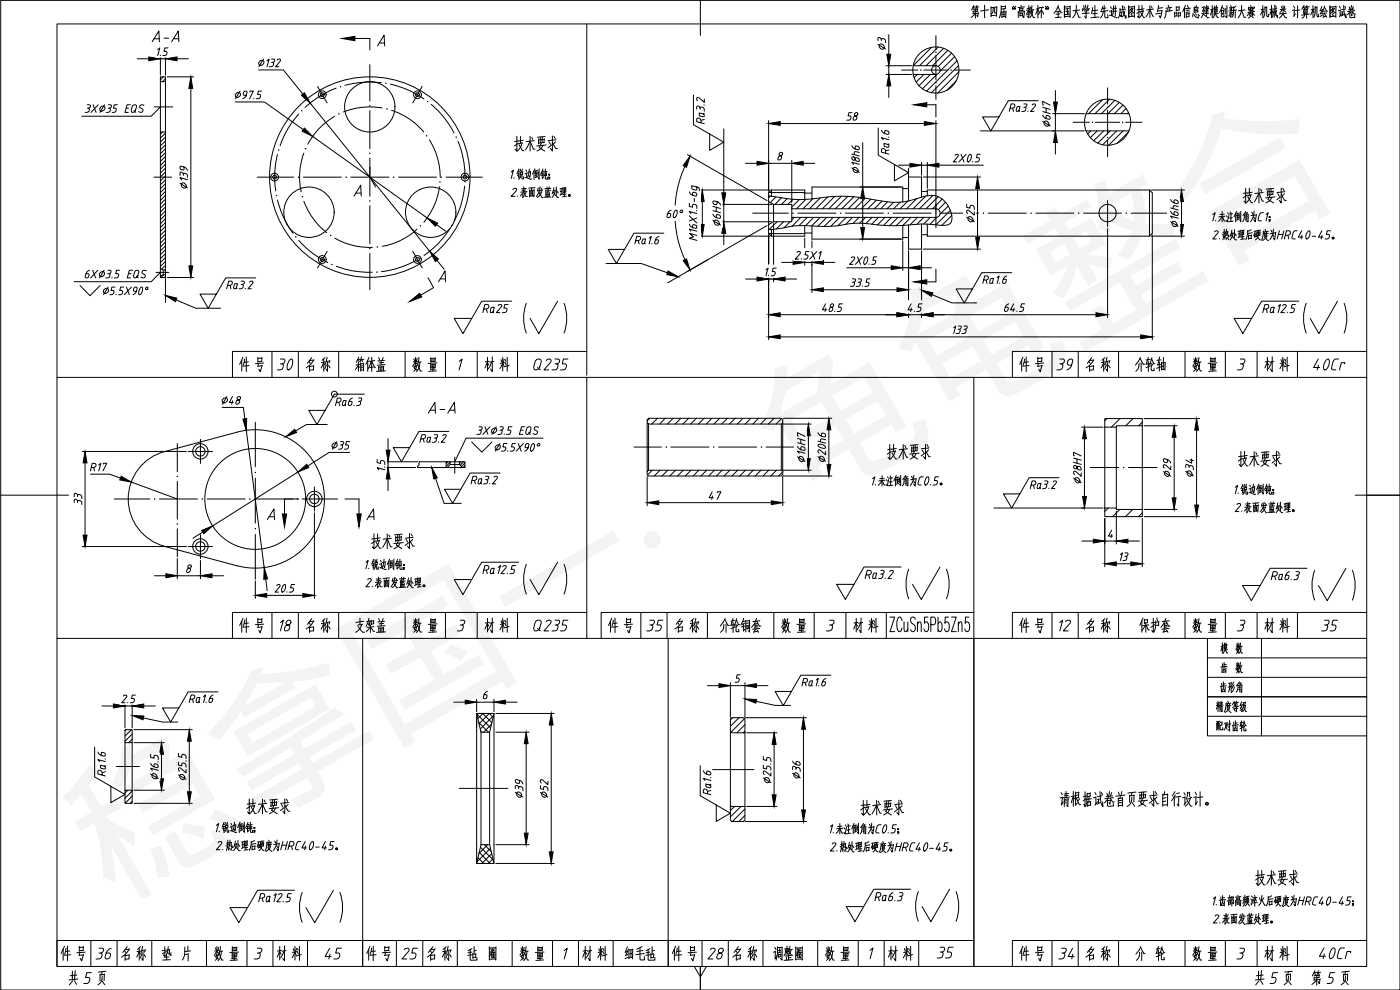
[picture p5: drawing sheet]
<svg xmlns="http://www.w3.org/2000/svg" width="420mm" height="297mm" viewBox="0 0 420 297" stroke-linecap="round" stroke-linejoin="round" font-family="sans-serif">
<defs><g id="words">
<text font-size="47.6" x="33.1" y="270.5" transform="rotate(-30 33.1 270.5)">稳拿国一·龟龟整合</text>
<g font-size="34.4">
<text x="143.9" y="109.4">( )</text>
<text x="377.8" y="109.4">( )</text>
<text x="143.9" y="187.7">( )</text>
<text x="258.6" y="189.1">( )</text>
<text x="380.3" y="189.4">( )</text>
<text x="76.6" y="286.1">( )</text>
<text x="261.4" y="285.7">( )</text>
</g>
<g font-size="9.3">
<text x="44.4" y="14.5">A-A</text>
<text x="127.4" y="125.9">A-A</text>
</g>
<g font-size="8.4">
<text x="153.5" y="46.6">技术要求</text>
<text x="372.2" y="62.1">技术要求</text>
<text x="70.9" y="112.9">件 号</text>
<text x="144.6" y="112.9">材 料</text>
<text x="305.2" y="112.9">件 号</text>
<text x="378.9" y="112.9">材 料</text>
<text x="265.3" y="139">技术要求</text>
<text x="370.8" y="141.1">技术要求</text>
<text x="110.4" y="165.8">技术要求</text>
<text x="70.9" y="191.2">件 号</text>
<text x="144.6" y="191.2">材 料</text>
<text x="181.7" y="191.2">件 号</text>
<text x="255.4" y="191.2">材 料</text>
<text x="305.2" y="191.2">件 号</text>
<text x="378.9" y="191.2">材 料</text>
<text x="73" y="245.5">技术要求</text>
<text x="257.5" y="245.9">技术要求</text>
<text x="317.1" y="243.4">请根据试卷首页要求自行设计。</text>
<text x="17.3" y="289.6">件 号</text>
<text x="47.6" y="289.6">垫 片</text>
<text x="82.2" y="289.6">材 料</text>
<text x="109" y="289.6">件 号</text>
<text x="173.9" y="289.6">材 料</text>
<text x="200.7" y="289.6">件 号</text>
<text x="265.6" y="289.6">材 料</text>
<text x="305.2" y="289.6">件 号</text>
<text x="378.9" y="289.6">材 料</text>
</g>
<g font-size="7.9">
<text x="91" y="112.5">名 称</text>
<text x="105.8" y="112.5">箱体盖</text>
<text x="123.1" y="112.9">数 量</text>
<text x="324.9" y="112.5">名 称</text>
<text x="339.7" y="112.5">介轮轴</text>
<text x="357" y="112.9">数 量</text>
<text x="91" y="190.9">名 称</text>
<text x="105.8" y="190.9">支架盖</text>
<text x="123.1" y="191.2">数 量</text>
<text x="201.8" y="190.9">名 称</text>
<text x="215.2" y="190.9">介轮铜套</text>
<text x="233.5" y="191.2">数 量</text>
<text x="324.9" y="190.9">名 称</text>
<text x="341.1" y="190.9">保护套</text>
<text x="357" y="191.2">数 量</text>
<text x="376.1" y="266.7">技术要求</text>
<text x="35.6" y="289.3">名 称</text>
<text x="63.5" y="289.6">数 量</text>
<text x="127.4" y="289.3">名 称</text>
<text x="155.2" y="289.6">数 量</text>
<text x="219.1" y="289.3">名 称</text>
<text x="231.1" y="289.3">调整圈</text>
<text x="246.9" y="289.6">数 量</text>
<text x="324.9" y="289.3">名 称</text>
<text x="340.1" y="289.3">介 轮</text>
<text x="357" y="289.6">数 量</text>
</g>
<g font-size="7.5">
<text x="290.7" y="6.7">第十四届“高教杯”全国大学生先进成图技术与产品信息建模创新大赛 机械类 计算机绘图试卷</text>
<text x="139.3" y="289.3">毡 圈</text>
<text x="186.6" y="289.3">细毛毡</text>
</g>
<g font-size="7.1">
<text x="316.8" y="39.5" transform="rotate(-90 316.8 39.5)">6H7</text>
<text x="365.1" y="209.2">齿形角</text>
<text x="364.1" y="220.8">配对齿轮</text>
</g>
<g font-size="6.6">
<text x="82.6" y="112.2">30</text>
<text x="159.5" y="112.2">Q235</text>
<text x="316.4" y="112.2">39</text>
<text x="393.3" y="112.2">40Cr</text>
<text x="83.3" y="190.5">18</text>
<text x="159.5" y="190.5">Q235</text>
<text x="193.3" y="190.5">35</text>
<text x="317.1" y="190.5">12</text>
<text x="395.8" y="190.5">35</text>
<text x="365.5" y="197.2">模 数</text>
<text x="365.5" y="203.2">齿 数</text>
<text x="364.1" y="214.8">精度等级</text>
<text x="27.9" y="288.9">36</text>
<text x="96.7" y="288.9">45</text>
<text x="119.6" y="288.9">25</text>
<text x="211.7" y="288.9">28</text>
<text x="280.5" y="288.6">35</text>
<text x="316.8" y="288.9">34</text>
<text x="395.1" y="288.9">40Cr</text>
</g>
<g font-size="5.7">
<text x="142.2" y="131.6">3X 3.5 EQS</text>
<text x="258.6" y="175">Ra3.2</text>
<text x="380.6" y="175.3">Ra6.3</text>
<text x="261.8" y="271.6">Ra6.3</text>
</g>
<g font-size="5.3">
<text x="24.7" y="34.9">3X 35 EQS</text>
<text x="302" y="34.6">Ra3.2</text>
<text x="30" y="89.6">5.5X90°</text>
<text x="67" y="87.8">Ra3.2</text>
<text x="143.9" y="94.9">Ra25</text>
<text x="378.2" y="94.9">Ra12.5</text>
<text x="99.8" y="122.8">Ra6.3</text>
<text x="147.8" y="136.5">5.5X90°</text>
<text x="140.4" y="146.4">Ra3.2</text>
<text x="308.3" y="147.8">Ra3.2</text>
<text x="143.9" y="173.2">Ra12.5</text>
<text x="55.7" y="212">Ra1.6</text>
<text x="76.9" y="271.6">Ra12.5</text>
</g>
</g></defs>
<g fill="none" stroke="#000" stroke-width=".3">
<path d="M.2 .1h420v296.9h-420zM41.2 17.6h3.5M48.1 16.8v5.7M49.7 16.8v5.7M78.1 18.3l.2-.2a.68 .68 0 0 1 .9 .4 .68 .68 0 0 1-.4 .9 .71 .71 0 0 1-1.1 0 .71 .71 0 0 1 .4-1.1zM79.1 17.7l-1.4 2.3M80.1 18.2l.7-.5-.7 2.3M81.5 18.7l.6 .3-.1 .6-.3 .3-.8 .1M81.5 17.7h.7a.55 .55 0 0 1 .2 .7 .55 .55 0 0 1-.6 .3M83.2 18l.5-.3 .5 .3-1.5 2h1M106.5 11.5h4.5M113.3 13.8l2-3.2 .1 3.2"/>
<path d="M113.8 12.9h1.6M263.5 13.3l2.3 1.4M264.1 13.3a.83 .83 0 0 1 1.2 .4 .83 .83 0 0 1-.5 1.1 .9 .9 0 0 1-.9-.6 .9 .9 0 0 1 .2-.9zM264.5 12.2l.1-.6 .8 .1 .3 .3 .1 .8M264.5 11.9a.55 .55 0 0 0-.4-.6 .55 .55 0 0 0-.6 .2v.7M265.9 19.7h7.7M266.7 10.4v5.9M266.7 19.7v2.6M48.1 32.1l-2.7 2.8h-20.8M50.2 23.1h7.9M57.3 26.5v53.3M70.6 30.6h8.8l11.6 8.3"/>
<path d="M70.9 28.1a.73 .73 0 0 1 1.2-.1 .73 .73 0 0 1-.6 1.2 .63 .63 0 0 1-.8-.2 .63 .63 0 0 1 .2-.9zM72.1 27.3l-1.4 2.3M73.9 28.6l-.9-.2 .1-.7a.58 .58 0 0 1 1-.1v.1a1.88 1.88 0 0 1-1.2 1.9M75 27.6v-.3h1l-1.1 2.3M76.2 29.5v.1M77.6 21h7.4l5.9 7.2M78.5 27.3h-.9l-.3 1h.6l.3 .6-.5 .6-.8 .1M93.1 30.9l35.8 44.5M95.3 25.9l2.9 5M126.7 25.9l-2.8 5M217.2 38.7v19.2M230.7 36.2v21.1"/>
<path d="M234.1 37.1h43.3M255.7 33.8h-.9l-.3 1h.6l.3 .5-.4 .7-.9 .1M256.5 34.1v.6l.5 .2a.7 .7 0 0 1 0 .9 .7 .7 0 0 1-.9 .1 1.02 1.02 0 0 1 1.1-1.2 .51 .51 0 0 0 .1-.9 .51 .51 0 0 0-.8 .3zM265.9 22.3h7.7M266.7 25.8v3.4M278.1 31.4h2.8M280.9 36.2v32.2M294.2 39.3h31.3M315.9 34.1h9.6M46.2 53.2h5.3M54 55l2.3 1.4M54.5 53.9l-.5-.6 2.3 .6"/>
<path d="M54.7 54.9a.82 .82 0 0 1 1.1 .5 .82 .82 0 0 1-.6 1.1 .9 .9 0 0 1-.7-.6 .9 .9 0 0 1 .2-1zM55 52.6l.1-.5a.83 .83 0 0 1 1 .1 .83 .83 0 0 1 .2 1M55 52.3a.55 .55 0 0 0-.3-.6 .55 .55 0 0 0-.7 .2v.7M55.2 50.1l-.1 .9-.8-.1-.3-.8 .4-.2a2.04 2.04 0 0 1 1.9 1.2M93.8 40.9l34.4 24.5M106.3 58.8l1.9-3.2 .2 3.2M106.8 57.9h1.5M205.5 49.9a33.1 33.1 0 0 0-2.9 11.6M206.3 46.4l23.9 13.8M206.9 57.6l.1 .3a1.96 1.96 0 0 0 2 .8l.1-.1a.75 .75 0 0 0-.4-.8 .75 .75 0 0 0-.8 .1v.6M208.4 59.5v1M209.1 56.1v.9l-.4 .1-1-.4-.1-1 1.9 .5 .3 .3 .1 .7"/>
<path d="M209.9 57h21.1M223.7 49h3.5M230.7 58.8l.8 .1a41.6 41.6 0 0 0 17.4 .1 50.4 50.4 0 0 1 15.7 1.3 21.4 21.4 0 0 0 12.5-1.3 6.2 6.2 0 0 1 8.2 4.4 2.94 2.94 0 0 1-.5 3.9l-.2 .1a19.9 19.9 0 0 1-6.3-.1l-1.7-.1a62.4 62.4 0 0 1-17.3-.2h-2.9a44.7 44.7 0 0 1-10.6 .9 29.4 29.4 0 0 0-10.5 .5l-4.6 .5M230.7 49h6.9M234.1 45.8l-.3 .7 .6 .3a.71 .71 0 0 1 0 .9 .71 .71 0 0 1-.9 .2 1.02 1.02 0 0 1 1.1-1.3l.2-.7-.4-.2zM237.6 48.1v12.7M241 49h3.5M255.7 43.7l.1 .3a1.96 1.96 0 0 0 2 .9l.1-.2a.75 .75 0 0 0-.4-.8 .75 .75 0 0 0-.9 .2v.5M255.7 50.4l2.2 1.4M255.7 46.2l2.2 .6M255.8 47.1a.58 .58 0 0 0 .2 1 .58 .58 0 0 0 .8-.7 .74 .74 0 0 1 .9 .1 .74 .74 0 0 1 .1 .9 1.02 1.02 0 0 1-1.3-1.1zM256.2 50.4a.81 .81 0 0 1 1.2 .3 .81 .81 0 0 1-.5 1.1l-.8-.6z"/>
<path d="M256.2 49.3l-.5-.6 2.2 .6M257.9 45.7l-1.3-.2-.2 .9M258 56.1h12.4M258.9 42.8v13.3M258.9 59.6v8.7M269.6 49.6h3.5M272.7 50.4v2.7M276.6 48.7v3.9M276.6 49.6h1.7M277.1 53.1h17.2M278.3 48.7v7.8M281.8 49.6h13.3"/>
<path d="M286.6 46.6l.5-.3 .5 .3-1.5 2h1M288.4 46.3l.9 2.3M289.9 46.3l-2.1 2.3M290.9 46.5l.3-.2a1.55 1.55 0 0 1-.4 2.2l-.2 .1a1.49 1.49 0 0 1 .3-2.1zM291.9 48.5v.1M293.4 56.6v14.7M294.2 46.3h-.9l-.3 1h.7l.2 .5-.2 .6-1 .2M316.7 42.7v3.5M345.5 57h10M351.3 59.8l.4 .7 .6 .4 1 .2 .3-.4-.4-.6-.6-.1-.2 .1-.1 .7M98.2 75.4l-2.9 5M123.9 75.4l2.8 5"/>
<path d="M131 67.4l2.8 2M131.1 78.1l2.2 2.7M181.9 79.1h10.5l7.9 2.8M201.4 63.1l-.3 .1a2.04 2.04 0 0 0-.9 2l.2 .1a.73 .73 0 0 0 .8-.4 .73 .73 0 0 0-.2-.8h-.6M202.6 66.3a33.1 33.1 0 0 0 2.9 11.6M202.6 63.2l.3-.1a1.55 1.55 0 0 1-.3 2.2h-.2a1.47 1.47 0 0 1 .2-2.1zM206.9 67.3l.1 .3a2.18 2.18 0 0 0 2 .9l.1-.2a.77 .77 0 0 0-.4-.8 .77 .77 0 0 0-.8 .1v.6M206.9 60.9v1l1 .3v-.7l.5-.2 .7 .4v.9M206.9 64.8l2.2 2.1M207.3 69.4l-.4-.7 2.2 .7M207.3 64.1l-.4-.7 2.2 .7M209 63.2l.1 .1"/>
<path d="M209.1 70.6l-2.2-.6 1.2 1.1-1.2 .4 2.2 .6M209.1 65.4l-2.2 .9M209.9 70.9h21.1M210.8 60.5v6.9M214 64.2l.1 .3a1.98 1.98 0 0 0 2 .9l.1-.6-.8-.4h-.4v.8M214 66.2l2.2 1.3M214 63.2l2.2 .6M214 61.9l2.2 .7M214.5 66.2a.86 .86 0 0 1 1.1 .2 .86 .86 0 0 1-.1 1.1 .93 .93 0 0 1-1-.3 .93 .93 0 0 1 0-1zM215 62.2v1.2M215.2 60.5l-.2 .9-.8-.1-.2-.8 .3-.2a1.88 1.88 0 0 1 1.9 1.2M216.4 61.3h15.2"/>
<path d="M216.4 66.5h15.2M217.2 61.3v5.2M217.2 70v3.4M230.2 67.7l-29.8 17.2M230.7 70.5v31.4M232.2 67.1v17.5M234.6 78.7h3.4M239.2 75.8l.5-.3 .5 .2-.2 .5-1.3 1.6h1M240.5 77.6v.2M241.5 71.4v8.2M241.5 78.7h2.2M242.8 75.5h-.9l-.3 1h.6l.3 .5-.3 .5-1 .3"/>
<path d="M243.6 75.5l.9 2.3M243.7 72.2v15.6M245.2 75.5l-2.2 2.3M245.8 76l.7-.5-.7 2.3M247.1 78.7h3.5M255.5 77.4l.5-.3 .5 .2-.2 .5-1.3 1.5h1M257.3 77.1l.9 2.2M258 71.7h12.4M258.8 77.1l-2.1 2.2M259.8 77.2l.3-.1a1.46 1.46 0 0 1-.4 2.2h-.2a1.37 1.37 0 0 1 .3-2.1zM260.9 79.2l-.1 .1M263.1 77.1h-.9l-.2 1 .8 .1v.4l-.4 .7h-.8"/>
<path d="M270.9 72.2v9M272.7 75.3v20M276.6 75.3v20M277.1 74.7h17.2M290.1 61.3v.9l1 .3v-.7l.5-.2 .7 .4 .1 .9M290.1 65.1l2.3 1.4M290.7 65.1a.89 .89 0 0 1 1.1 .3 .89 .89 0 0 1-.1 1.1 .91 .91 0 0 1-1-.4 .91 .91 0 0 1 0-1zM292.4 63.6v.9l-1.5-1.3-.5-.1-.3 .5 .3 .5M332.4 60.2v7.8M332.4 68.6v26.7M345.5 70.9h10M345.8 70.5v31.4"/>
<path d="M351.3 63.4l.4 .6 .6 .4 1 .3 .3-.5-.4-.5-.6-.2-.2 .1-.1 .7M351.3 66.5l2.3 1.4M351.3 62.4l2.3 .6M351.8 66.6a.81 .81 0 0 1 1.3 .2 .81 .81 0 0 1-.5 1.2l-.8-.6zM351.8 65.5l-.5-.7 2.3 .7M353.6 62l-1.3-.3-.2 .9M354.6 60.5v6.9M24 85.7l3 3 3.1-3M48.1 81.7l-2.7 2.8h-23.1M49.7 83.3v7.5M50.2 83.3h7.9M52.8 90l6 2.5h7.4"/>
<path d="M130.1 86.3l-3.8 2.2M131.6 84.6l2-3.3 .1 3.3M223.7 83.7h3.5M229.9 81l.6-.5-.6 2.2M230.7 83.7h1.5M230.7 82.6l-.1 .1M233 80.5h-1l-.2 1h.6l.3 .5-.3 .5-1 .2M234.1 94.4h35.1M235.6 83.7h3.5M247.1 86.9h22.1M247.8 91.2l-1 1.7h1.3M247.9 92.4l-.3 1.1"/>
<path d="M249.4 91.3l-.2 .6 .5 .3a.7 .7 0 0 1 .1 .9 .7 .7 0 0 1-.9 .2 .99 .99 0 0 1 1-1.2l.3-.8zM250.6 93.3l-.1 .2M252.9 91.2h-1l-.3 1h.7l.2 .5-.4 .7-.9 .1M254.1 80.3h13.4M255.8 84.7l.7 .2-.2 .6-.3 .4h-.8M255.8 83.7h.7a.55 .55 0 0 1 .2 .6 .55 .55 0 0 1-.5 .4M257.6 84.7l.6 .2-.1 .6a.9 .9 0 0 1-1.1 .4M257.6 83.7h.7a.55 .55 0 0 1 .2 .6 .55 .55 0 0 1-.6 .4M258.9 85.8l-.1 .1M261.1 83.7h-.9l-.3 1h.7l.2 .5a.72 .72 0 0 1-.7 .7h-.6M270.9 80.3h1.8M272.7 94.4h3.9"/>
<path d="M273.4 91.2l-.9 1.7h1.3M273.5 92.4l-.2 1.1M274.4 93.3v.2M276.1 80.3h3.5M276.7 91.2h-.9l-.3 1h.6l.3 .5-.4 .7-.9 .1M278.1 84.6h2.8M279.7 88.4l6 2.5h7.4M280 94.4h48.9M286.2 98.3l.7-.5-.7 2.3M287.6 98.8l.5 .1-.1 .8-.3 .3-.8 .1M287.6 97.8h.6a.53 .53 0 0 1 .3 .7 .53 .53 0 0 1-.6 .3M289.3 98.8l.6 .1-.1 .8-.3 .3-.8 .1"/>
<path d="M289.3 97.8h.7a.53 .53 0 0 1 .2 .7 .53 .53 0 0 1-.6 .3M302.7 91.2l-.3 .1a2.2 2.2 0 0 0-.9 2l.4 .2 .4-.3 .3-.6-.1-.4h-.7M304.2 91.2l-.9 1.7h1.2M304.3 92.4l-.3 1.1M305.2 93.3v.2M307.5 91.2h-.9l-.3 1h.7l.2 .5-.2 .5-1.1 .3M67.1 119.5l.2-.1a.68 .68 0 0 1 1 .3 .68 .68 0 0 1-.4 .9 .71 .71 0 0 1-1.2 0 .71 .71 0 0 1 .4-1.1zM68.1 119l-1.4 2.3M69.8 119l-1 1.8h1.3M71.2 119.3v.4l.5 .3a.72 .72 0 0 1 0 1 .72 .72 0 0 1-.9 .1 .99 .99 0 0 1 1.1-1.2l.2-.2a.5 .5 0 0 0-.2-.8 .5 .5 0 0 0-.7 .4zM89.5 105.4h-19.7v7.8M176.1 105.4h-86.6v7.8"/>
<path d="M234.1 101.1h108.2M323.6 105.4h-19.8v7.8M410.2 105.4h-86.6v7.8M24.7 135.5h31.3M25.5 138.9v21.7M29.6 139.5l.7-.5-.7 2.3M31 139.3v-.3h1l-1.1 2.3M56.5 135.5h7.3M60.2 131.8v7.3M66.7 122.2h6.3l.5 3.5M69.8 120.3l-.2 1M73.9 129.1l5.4 41.2"/>
<path d="M98.2 127.4h-6.2l-3.3 1.9M99.9 133.3l.7-.4a.79 .79 0 0 1 .4 1.2 .79 .79 0 0 1-1.3 0zM101.1 132.5l-1.4 2.3M102.2 133.5l.6 .1-.1 .8-.3 .3-.8 .1M102.2 132.5h.7a.56 .56 0 0 1 .2 .7 .56 .56 0 0 1-.6 .3M104.9 135.7h-6.1l-6.4 4.1M104.9 132.5h-.9l-.3 1h.7l.2 .5-.4 .7-.9 .1M113.2 137.9v.9l1 .3v-.7l.5-.2 .6 .2 .2 1M115.6 138.5h9.7M116.5 131.6v3.5M116.5 138.5v1.8M125.9 138.5l-.2 .5 .1 .3-.5 1"/>
<path d="M136.5 137.1v4.9M141.6 132.6l3 3.1 3-3.1M163 131.5h-23.1l-3.4 7M235 125.5h14.6M235 127.2h8.5M239.4 133.9l.1 .3a2.18 2.18 0 0 0 2 .9l.1-.2a.75 .75 0 0 0-.4-.8 .75 .75 0 0 0-.9 .2v.6M239.4 137.1l2.2 1.4M239.4 132.8l2.2 .7M239.4 131.6l2.2 .6M239.6 130.9l-.2-.1v-1l2.2 1.1M239.9 137.1a.79 .79 0 0 1 1.2 .3 .79 .79 0 0 1-.5 1.1l-.8-.6zM239.9 136l-.5-.6 2.2 .6"/>
<path d="M240.3 131.8v1.3M242.6 130.7v6.9M245.5 133.5a1.52 1.52 0 0 1 2.2 .9 1.83 1.83 0 0 1-2.2-.9zM245.5 129.8l.4 .7 .6 .3 .9 .3 .4-.3a.75 .75 0 0 0-.4-.7 .75 .75 0 0 0-.9 .1v.6M245.5 137l2.3 1.4M245.5 132.4l2.3 .6M246 137.1a.82 .82 0 0 1 1.3 .2 .82 .82 0 0 1-.5 1.2l-.8-.6zM247.8 135.5v1l-2.1-1.6-.2 .6 .3 .5M247.8 131.9l-1.3-.2-.2 .8M248.8 129v10.3M322.2 138.7l2.3 .6M322.2 137.4l2.3 .7"/>
<path d="M322.3 139.8a.58 .58 0 0 0 .4 .8 .58 .58 0 0 0 .6-.6 .75 .75 0 0 1 .9 .1 .75 .75 0 0 1 .2 .9 .99 .99 0 0 1-1.3-1.1zM322.5 136.8l-.3-.1v-1l2.3 1.1M323.2 137.7v1.3M324.6 128.2h6.4M325.5 131.6v17.4M343.4 127.7h9.8M343.4 125.6h16.6M350.4 137.9l-.2 .9-.8-.1-.3-.8 .4-.2a1.88 1.88 0 0 1 1.9 1.2M351.4 139.9v1l-1.9-1.5-.4 .3 .3 .7M352.4 131.2v18.2M356.9 140a.56 .56 0 0 0-.4-.6 .56 .56 0 0 0-.6 .2v.7M357.1 138l1 .2"/>
<path d="M357.6 137.7v1.3l-1.7-1M359.1 129.1v22.4M23.3 150.8v-.5a.84 .84 0 0 1 1 .1 .84 .84 0 0 1 .3 1M23.3 150.4a.55 .55 0 0 0-.4-.6 .55 .55 0 0 0-.6 .3v.7M23.3 149l.1-.6 .8 .1 .3 .3 .1 .8M23.3 148.7a.55 .55 0 0 0-.4-.6 .55 .55 0 0 0-.6 .2v.7M27.1 142.3h5.8l3.3 1.2M27.4 140.3h.7a.65 .65 0 0 0 .7-.5 .65 .65 0 0 0-.4-.8h-.7l-.6 2.3M28.1 140.3l.3 1M39.4 144.6l13.8 5.1M60.9 159.6l-3 1.9M80.2 155.9l2-3.2 .2 3.2"/>
<path d="M80.8 155.1h1.5M85.4 149.7v4.5M89.4 141.6l-25.6 16.2M94.4 146.1v7.3M94.4 153.9v25.6M107.7 149.7v4.5M110.1 155.9l2-3.2 .2 3.2M110.7 155.1h1.5M113.7 141l-.5-.7 2.3 .7M115.4 140.1l.1 .1M115.6 140.3h9.1M116.5 143.7v3.5"/>
<path d="M130.7 143.5l2.6 7.5h5.1M194.2 142.9v8.8M197.7 150.8h33.8M213.7 147.6l-.9 1.7h1.3M213.8 148.8l-.2 1M215.3 147.8v-.2h1.1l-1.2 2.2M234.9 142.9v8.8M235 142.8h14.6M235 141.1h8.5M298.3 152.4h32.7M322.2 143.5l2.3 1.4M322.7 143.5a.86 .86 0 0 1 1.1 .2 .86 .86 0 0 1 0 1.2 .96 .96 0 0 1-1-.4 .96 .96 0 0 1-.1-1z"/>
<path d="M324.5 141.9v1l-1.7-1.5h-.3l-.3 .5 .3 .5M331.6 155.6v14.4M333.6 159.1l-.9 1.8h1.2M335 153.4v9.8M342.8 155.6v14.4M343.4 152.9h9.8M343.4 155h16.6M349.1 141.5l2.3 1.4M349.8 141.4a.82 .82 0 0 1 1.1 .5 .82 .82 0 0 1-.5 1 .9 .9 0 0 1-.8-.5 .9 .9 0 0 1 .2-1zM355.9 141.4l2.2 1.4M356.4 141.5a.81 .81 0 0 1 1.2 .2 .81 .81 0 0 1-.5 1.2l-.8-.6zM356.9 140.3l.1-.6 .8 .1 .3 .3v.8"/>
<path d="M24.7 164h31.3M46.3 172.7h3.5M53.2 167.6v6M53.2 172.7h7M56.4 169.8v.5l.5 .2a.72 .72 0 0 1 .1 1 .72 .72 0 0 1-1 .1 .99 .99 0 0 1 1.2-1.2l.1-.2a.5 .5 0 0 0-.2-.8 .5 .5 0 0 0-.7 .4zM56.5 164h7.3M60.2 160.4v7.2M60.2 168.2v5.4M63.6 172.7h3.5M76.6 174.3v5.2M79.8 173.8l.4 3.4M80.1 178.6h10.8"/>
<path d="M83.1 175.7l.5-.3 .5 .2-1.5 2.1h1M85.2 175.5l.2-.1a1.56 1.56 0 0 1-.4 2.2l-.2 .1a1.42 1.42 0 0 1 .4-2.2zM86.1 177.5v.2M88.4 175.4h-.9l-.3 1h.6l.3 .5-.3 .6-1 .2M324.7 162.3h3.4M331.6 162.3h3.4M333.7 160.3l-.3 1.1M335 169.1h4.4M336.3 166.4l.6-.5-.6 2.3M337.6 166.9l.6 .1-.1 .8-.3 .3-.8 .1M337.6 165.9h.7a.56 .56 0 0 1 .2 .7 .56 .56 0 0 1-.6 .3M338.5 162.3h3.5"/>
<path d="M89.5 183.8h-19.7v7.7M176.1 183.8h-86.6v7.7M200.2 183.8h-19.8v7.7M292.3 183.8h-92.1v7.7M323.6 183.8h-19.8v7.7M362.4 197.4h47.8M378.6 191.5v29.3M410.2 183.8h-86.6v7.7M30.6 211.8h3.4M37 208.9l.5-.3 .6 .2-1.6 2h1M37.5 211v7.4M37.5 211.8h2.2"/>
<path d="M38.4 210.7l-.1 .1M39.7 211v7.4M40.2 218.9h17.5M40.6 208.6h-.9l-.2 1h.6l.2 .5-.2 .5-1 .2M43.1 215.4l5.7 1.2h4.5M43.1 211.8h3.5M136.1 210.7h3.5M143 209.8v3.7M143 215.6v2.6M143 210.7h5.3M143 214.1h5.3M143.1 214.2l4.1 4.2"/>
<path d="M143.7 216.8l2.9 2.9M144.3 219.3l.4 .4M144.9 214.1l2.7 2.7M144.9 214.1l-1.5 1.5M146.3 207.4l-.3 .1a2.18 2.18 0 0 0-.9 2l.2 .2a.73 .73 0 0 0 .8-.4 .73 .73 0 0 0-.2-.9h-.6M147.5 217.3l-2.4 2.4M148 215.2l-1.1-1.1-3.1 3.1M148.1 214.8l-4 3.9M148.3 209.8v3.7M148.8 219.7h10M148.8 214.1h17.5M151.7 210.7h3.5"/>
<path d="M165.4 217.5v38.1M212.3 205.7h3.5M219.2 204.8v10.4M219.2 205.7h4.4M219.8 215.3l-.6 .7M221.8 215.3l-2.6 2.6M222.2 202.5h-1l-.2 1h.6l.3 .4a.72 .72 0 0 1-.8 .8h-.5M223.4 215.6l-4.2 4.3M223.6 217.5l-2.5 2.4M223.6 219.4l-.5 .5M223.6 204.8v10.4M223.6 215.3h18.4"/>
<path d="M224.1 219.9h9.1M226.9 210.4l5.8 1.3h4.5M227 205.7h3.5M241.1 218.8v24.2M362.4 203.2h47.8M362.4 209.1h47.8M362.4 214.9h47.8M34.8 230h7M40.2 222.8h9.1M40.2 237.1h9.1M45.2 229.1l.1 .3a2.06 2.06 0 0 0 2.1 .8l.1-.3-.2-.5-.6-.2-.4 .1-.1 .7M45.2 226.3v.9l1 .3v-.6l.5-.3 .7 .4 .1 .9"/>
<path d="M45.2 232.2l2.3 1.4M45.7 232.3a.86 .86 0 0 1 1.2 .2 .86 .86 0 0 1-.1 1.1 .93 .93 0 0 1-1-.3 .93 .93 0 0 1-.1-1zM45.7 231.1l-.5-.6 2.3 .6M47.4 228.5l.1 .1M48.5 226.3v7.4M53.6 228.6v1l1 .2v-.6l.5-.3 .7 .5v.8M53.6 226v1l1 .2v-.6l.5-.3 .7 .5v.8M53.6 232.5l2.2 1.3M54.1 232.5a.82 .82 0 0 1 1.2 .2 .82 .82 0 0 1-.5 1.2l-.8-.6zM55.7 228.3l.1 .1M55.8 230.9v1l-2-1.5-.2 .5 .3 .5M56.8 222.4v15.2"/>
<path d="M137.8 236.5h14.6M154.6 237.8l2.3 1.4M155.2 237.8a.82 .82 0 0 1 1.2 .2 .82 .82 0 0 1-.5 1.2l-.8-.6zM155.7 236.6l.1-.6 .7 .1 .4 .3v.9M155.7 236.3a.55 .55 0 0 0-.4-.6 .55 .55 0 0 0-.7 .3v.6M155.9 234.2l-.2 .9-.7-.2a.58 .58 0 0 1-.1-1h.1a1.88 1.88 0 0 1 1.9 1.3M157.9 223.1v26.9M162.2 235.7v.9l1 .3v-.7l.5-.2 .7 .4v.9M162.2 237.8l2.2 1.4M162.6 237.8a.82 .82 0 0 1 1.3 .2 .82 .82 0 0 1-.5 1.2l-.8-.6zM164.4 234.4v1l-2-1.5-.2 .5 .3 .5M213.9 230.9h12.3"/>
<path d="M229.1 229.6v.9l1 .2v-.6l.5-.2 .5 .2 .3 1M229.1 227v.9l1 .3v-.7l.5-.2 .5 .2 .3 1M229.1 233.4l2.3 1.4M229.6 233.5a.86 .86 0 0 1 1.1 .2 .86 .86 0 0 1-.1 1.1 .93 .93 0 0 1-.9-.3 .93 .93 0 0 1-.1-1zM231.2 229.2l.2 .1M231.4 231.8v1l-1.6-1.3-.5-.2-.2 .5 .3 .6M232.3 223.3v15.2M237.9 228.4l.1 .3a2.2 2.2 0 0 0 2 .9l.1-.7-.8-.4h-.4v.8M237.9 232l2.3 1.4M238.4 232.1a.8 .8 0 0 1 1.2 .2 .8 .8 0 0 1-.5 1.2l-.8-.7zM238.9 230.9l.2-.7 .7 .2 .3 .3 .1 .8M238.9 230.6a.55 .55 0 0 0-.4-.6 .55 .55 0 0 0-.6 .2v.7"/>
<path d="M40.2 241h17.5M143.1 258.9l.2 .2M143.5 257.3l1.7 1.8M143.8 255.8l3.3 3.3M144.2 254.2l3.8 3.8M144.4 253.4v.1M145.4 253.4l2 2.1M146.3 253.4l-2.5 2.7M147.2 254.5l-4 4.1M147.6 256.1l-3 3M148 257.7l-1.4 1.4M148.8 253.4h10"/>
<path d="M148.8 259.1h17.5M220.4 242l-1.2 1.2M222.4 242l-3.2 3.1M223.6 242.7l-3.8 3.8M223.6 244.7l-1.9 1.8M223.6 246.5h18.4M224.1 242h9.1M35.1 282.2h-18v7.8M108.8 282.2h-73.7v7.8M200.5 282.2h-73.6v7.8M210.2 290v7M218.6 282.2h-18.1v7.8"/>
<path d="M292.3 282.2h-73.7v7.8M323.6 282.2h-19.8v7.8M410.2 282.2h-86.6v7.8"/>
<circle cx="204.4" cy="63.4" r=".41"/>
</g>
<g fill="none" stroke="#000" stroke-width=".3">
<path d="M111 11.5v3.5M274.1 19.7a6.9 6.9 0 0 1 10.6-4.5 6.9 6.9 0 0 1 0 11.6 6.9 6.9 0 0 1-10.6-4.5M274.1 19.7v2.6h6.8M274.1 19.7h6.8M48.1 23.1h1.6v1.4h-1.6zM48.1 39.6h1.6v42.9M48.1 24.5v56.1l.9 .4h.7M49.7 24.5v15.1M280.9 31.4v3.7M326 39.3a6.9 6.9 0 0 0 6.4 4.3 6.9 6.9 0 0 0 6.4-4.3M326 34.1a6.9 6.9 0 0 1 6.4-4.4 6.9 6.9 0 0 1 6.4 4.4M326 39.3a7 7 0 0 1-.1-5l.1-.2h12.8a6.9 6.9 0 0 1 .1 5l-.1 .2"/>
<path d="M326 39.3h12.8M111 50.1v3.1l1.7 2.9M231.5 57l-.8 .9v2.6l1.5 .8h5.4v1.3h43.3M231.5 57h10v2.8M231.5 57v1.9M241.5 57.9h2.2M243.7 59.7v-3.6h27.2v4.5M270.9 56.6h1.8M276.6 59.2v-6.1h-3.9v7.2M276.6 57.4h1.7M345 57h-66.7v1.7M345 57v13.9"/>
<path d="M345 57l.8 .9v12.1l-.8 .9M230.7 60.5v9.5l.8 .9M231.5 68.9v2M232.2 61.3v5.2M237.6 62.6v2.6M241.5 67.7v3.2h-10M241.5 69.9h2.2M270.9 67.6v4.1h-27.2v-3.9M270.9 71.3h1.8M276.6 67.2v7.5h-3.9v-7.2M276.6 70.4h1.7M278.3 67.3v3.6h66.7"/>
<path d="M280.9 62.6a1.29 1.29 0 0 1 1.3 1.3 1.29 1.29 0 0 1-1.3 1.3M280.9 65.2h-43.3v1.3h-5.4l-1.5 .9M48.1 82.9l.9-.4h.7v.8h-1.6zM48.1 80.6v2.3M49 81v1.5M128.4 83.3l1.7 3M280.9 80.8v3.8M42.4 139.7a14.7 14.7 0 0 1 7-4.2l21.8-5.9a20.8 20.8 0 0 1 26.2 20.1 20.8 20.8 0 0 1-26.2 20.1l-21.8-5.9a14.7 14.7 0 0 1-7-24.2zM125.9 138.5h8M133.9 138.5h1.2v.9l-.9 .9h-.3zM135.1 138.5h2.8M135.1 139.4h2.8"/>
<path d="M137.9 138.5h1.6v1.8h-.7l-.9-.9zM194.2 125.9l.4-.4h39.9l.4 .4v.9l-.4 .4h-39.9l-.4-.4zM194.2 126.8v14.7M194.6 127.2v13.9M234.5 127.2v13.9M234.9 126.8v14.7M331.6 125.6h11.2v2.1h-7.8v.5h-3.4zM331.6 128.2v24.2M335 128.2v24.2M342.8 127.7v25.2M85.4 149.7h4.2M103.5 149.7h4.2"/>
<path d="M125.3 140.3h8.6M134.2 140.3h4.6M194.2 141.5l.4-.4h39.9l.4 .4v.9l-.4 .4h-39.9l-.4-.4zM331.6 152.4h3.4v.5h7.8v2.1h-11.2zM37.5 218.9h2.2v3.9h-2.2zM143 214.1h5.3v45h-5.3zM143 214.1l1.4 5.6h2.5l1.4-5.6M144.4 219.7v33.7M146.9 219.7v33.7M219.2 215.8l.5-.5h3.4l.5 .5v4.1h-4.4zM219.2 219.9v22.1M223.6 219.9v22.1"/>
<path d="M37.5 237.1h2.2v3.9h-2.2zM37.5 222.8v14.3M39.7 222.8v14.3M143 259.1l1.4-5.7h2.5l1.4 5.7M219.2 242h4.4v4.1l-.5 .4h-3.4l-.5-.4z"/>
<circle cx="96.7" cy="28.4" r="1.16"/>
<circle cx="96.7" cy="28.4" r=".57"/>
<circle cx="111" cy="32.1" r="7.6"/>
<circle cx="125.3" cy="28.4" r="1.16"/>
<circle cx="125.3" cy="28.4" r=".57"/>
<circle cx="280.9" cy="21" r="1.29"/>
<circle cx="82.4" cy="53.1" r="1.16"/>
<circle cx="82.4" cy="53.1" r=".57"/>
<circle cx="111" cy="53.1" r="30.1"/>
<circle cx="139.6" cy="53.1" r="1.16"/>
<circle cx="139.6" cy="53.1" r=".57"/>
<circle cx="92.7" cy="63.7" r="7.6"/>
<circle cx="96.7" cy="77.9" r="1.16"/>
<circle cx="96.7" cy="77.9" r=".57"/>
<circle cx="125.3" cy="77.9" r="1.16"/>
<circle cx="125.3" cy="77.9" r=".57"/>
<circle cx="129.3" cy="63.7" r="7.6"/>
<circle cx="332.4" cy="63.9" r="2.61"/>
<circle cx="60.1" cy="135.4" r="2.31"/>
<circle cx="60.1" cy="135.4" r="1.42"/>
<circle cx="76.6" cy="149.7" r="15.1"/>
<circle cx="94.3" cy="149.7" r="2.31"/>
<circle cx="94.3" cy="149.7" r="1.42"/>
<circle cx="60.1" cy="164" r="2.31"/>
<circle cx="60.1" cy="164" r="1.42"/>
</g>
<g fill="none" stroke="#000" stroke-width=".3">
<path d="M279.5 14.3l-5.4 5.4M281.6 14.1l-5.6 5.6M283.2 14.5l-5.3 5.2M284.5 15.1l-4.6 4.6M285.6 15.9l-4 4M286.5 17l-4.3 4.3M287.2 18.2l-9.1 9.1M287.7 19.7l-8.2 8.1M48.8 39.6l-.7 .7M49 23.1l-.9 .9M49.7 23.6l-.9 .9M49.7 39.9l-1.6 1.6"/>
<path d="M275.3 22.3l-.9 1M277.3 22.3l-2.3 2.3M279.2 22.3l-3.4 3.4M281.2 22.3l-4.4 4.4M287 24.2l-2.9 3M287.8 21.5l-6.4 6.4M327.3 39.3l-.9 .9M329.3 39.3l-2.1 2M330.8 30l-4.1 4.1M331.2 39.3l-2.9 2.9M333 29.8l-4.4 4.3M333.2 39.3l-3.7 3.7"/>
<path d="M334.6 30.1l-4 4M335.1 39.3l-4.2 4.2M335.9 30.7l-3.4 3.4M337 31.5l-2.5 2.6M337.1 39.3l-4.4 4.3M337.9 32.5l-1.5 1.6M338.7 33.8l-.4 .3M338.7 39.6l-3.4 3.4M49.7 52.8l-1.6 1.5M49.7 41.1l-1.6 1.5M49.7 42.3l-1.6 1.5M49.7 43.5l-1.6 1.4"/>
<path d="M49.7 44.6l-1.6 1.5M49.7 45.8l-1.6 1.5M49.7 46.9l-1.6 1.6M49.7 48.1l-1.6 1.5M49.7 49.3l-1.6 1.5M49.7 50.4l-1.6 1.6M49.7 51.6l-1.6 1.5M49.7 54l-1.6 1.4M49.7 55.1l-1.6 1.5M49.7 56.3l-1.6 1.5M49.7 57.4l-1.6 1.6M49.7 58.6l-1.6 1.5"/>
<path d="M49.7 59.8l-1.6 1.5M231.2 58.8l-.5 .5M232.9 59.1l-1.7 1.7M234.5 59.3l-1.9 2M236.3 59.6l-1.8 1.7M238 59.8l-1.6 1.5M239.9 59.9l-2.3 2.2M241.8 59.8l-2.7 2.8M244 59.6l-3 3M246.2 59.3l-3.3 3.3M248.4 59.1l-3.5 3.5M250.5 58.9l-3.7 3.7"/>
<path d="M252.5 58.9l-3.7 3.7M254.4 58.9l-3.7 3.7M256.2 59l-3.6 3.6M258 59.3l-3.4 3.3M259.7 59.5l-3.2 3.1M261.4 59.8l-2.9 2.8M275.1 59.6l-3 3M277.8 58.8l-3.8 3.8M280 58.6l-4 4M281.6 59l-3.7 3.6M282.8 59.7l-2.9 2.9M49.7 60.9l-1.6 1.6"/>
<path d="M49.7 62.1l-1.6 1.5M49.7 63.3l-1.6 1.5M49.7 64.4l-1.6 1.5M49.7 65.6l-1.6 1.5M49.7 66.8l-1.6 1.5M49.7 67.9l-1.6 1.6M49.7 69.1l-1.6 1.5M49.7 70.3l-1.6 1.5M49.7 71.4l-1.6 1.6M49.7 72.6l-1.6 1.5M49.7 73.8l-1.6 1.5M49.7 74.9l-1.6 1.5"/>
<path d="M49.7 76.1l-1.6 1.5M49.7 77.3l-1.6 1.5M49.7 78.4l-1.6 1.6M49.7 79.6l-1.2 1.2M233.2 66.5l-2.4 2.4M235.2 66.5l-2.2 2.2M237.1 66.5l-1.8 1.9M238.4 65.2l-.8 .8M240.3 65.2l-2.6 2.7M242.3 65.2l-2.5 2.5M244.2 65.2l-2.4 2.5M246.2 65.2l-2.6 2.6"/>
<path d="M248.1 65.2l-2.7 2.7M250.1 65.2l-2.7 2.7M252 65.2l-2.7 2.7M254 65.2l-2.5 2.5M255.9 65.2l-2.1 2.1M257.8 65.2l-1.8 1.8M259.8 65.2l-1.8 1.8M261.7 65.2l-1.9 1.9M263 60.1l-2.6 2.5M263.7 65.2l-2.1 2.1M264.7 60.4l-2.3 2.2M265.6 65.2l-2.2 2.3"/>
<path d="M266.4 60.6l-2.1 2M267.5 65.2l-2.3 2.4M268.2 60.7l-2 1.9M269.5 65.2l-2.5 2.5M270.2 60.6l-2 2M271.4 65.2l-2.5 2.5M272.5 60.4l-2.4 2.2M273.4 65.2l-2.4 2.4M275.3 65.2l-2.2 2.3M277.2 65.2l-2 2.1M279.2 65.2l-2 2M281.2 65.2l-2.1 2.1"/>
<path d="M283.8 60.7l-2.2 2.2M284.6 61.8l-2.4 2.4M285.2 63.1l-4.3 4.4M285.7 64.6l-3 3M49.1 82.5l-.8 .8M49.7 80.8l-.3 .2M49.7 83.1l-.2 .2M134.5 138.5l-.6 .6M135.1 138.7l-1.2 1.2M138.4 138.5l-.5 .5M139.1 138.5l-1 1.1M139.5 138.9l-1 1.1"/>
<path d="M139.5 139.7l-.5 .6M195 125.5l-.8 .8M197.3 125.5l-1.7 1.7M199.6 125.5l-1.6 1.7M202 125.5l-1.7 1.7M204.3 125.5l-1.7 1.7M206.7 125.5l-1.8 1.7M209 125.5l-1.7 1.7M211.3 125.5l-1.7 1.7M213.7 125.5l-1.8 1.7M216 125.5l-1.8 1.7M218.3 125.5l-1.7 1.7"/>
<path d="M220.6 125.5l-1.7 1.7M223 125.5l-1.7 1.7M225.3 125.5l-1.7 1.7M227.7 125.5l-1.8 1.7M230 125.5l-1.7 1.7M232.3 125.5l-1.7 1.7M234.6 125.6l-1.7 1.6M332.2 125.6l-.6 .6M336.1 125.6l-2.6 2.6M340 125.6l-2.1 2.1M342.8 126.6l-1 1.1M195.7 141.1l-1.3 1.4"/>
<path d="M198.1 141.1l-1.8 1.7M200.4 141.1l-1.7 1.7M202.7 141.1l-1.7 1.7M205.1 141.1l-1.8 1.7M207.4 141.1l-1.7 1.7M209.7 141.1l-1.7 1.7M212.1 141.1l-1.7 1.7M214.4 141.1l-1.7 1.7M216.7 141.1l-1.7 1.7M219.1 141.1l-1.8 1.7M221.4 141.1l-1.7 1.7M223.7 141.1l-1.7 1.7"/>
<path d="M226.1 141.1l-1.8 1.7M228.4 141.1l-1.7 1.7M230.7 141.1l-1.7 1.7M233 141.1l-1.6 1.7M234.9 141.5l-1.2 1.3M332.6 152.4l-1 1M336.1 152.9l-2.2 2.1M339.9 152.9l-2.1 2.1M342.8 153.9l-1.1 1.1M37.8 218.9l-.3 .4M39.4 218.9l-1.9 1.9M38.4 237.1l-.9 .8"/>
<path d="M39.7 220.2l-2.2 2.2M39.7 221.8l-1.1 1M39.7 237.3l-2.2 2.2M39.7 238.9l-2.2 2.1M39.7 240.4l-.6 .6"/>
</g>
<path d="M230.8 57.8h10.7M230.8 70.1h10.7" fill="none" stroke="#000" stroke-width=".3"/>
<g fill="none" stroke="#000" stroke-width=".3">
<path d="M17.1 7.2h393.1v282.8h-393.1zM176.1 7.2v105.4M210.2 .1v10.5M17.1 113.2h393.1M176.1 113.2v78.3M292.3 113.2v78.3h-116.2M.2 148.6h20.4M406.7 148.6h13.5M17.1 191.5h159M108.8 191.5v98.5M200.5 191.5v98.5M362.4 191.5v29.3h47.8"/>
<path d="M410.2 191.5h-117.9v98.5M210.2 290v7"/>
</g>
<g fill="none" stroke="#000" stroke-width=".3">
<path d="M21.7 291.4v2.5M21.8 294.2l-1 1.3M22.3 294.2l.7 1.1M22.6 291.2l-.2 2.6M23.1 292.6l-2.1 .2M23.4 293.7l-2.7 .3M27.4 291.8h-1.4l-.3 1.5h.9l.3 .1 .1 .6a1.17 1.17 0 0 1-1 1.1h-.9M30 292.3v2M30.6 294.3l.9 1.2M30.7 292.8l-.1 1.1-.4 .9-.8 .7M30.7 291.5l-.2 1M31.3 292.3l-1.3 .2"/>
<path d="M31.3 292.2l-.1 2M31.8 291.4l-2.3 .3M169.3 285.2l.9-.7-.9 3.2M208.4 290l1.8 3.1 1.8-3.1M372.1 285.9l.9 .2-.2 1.1a1.29 1.29 0 0 1-1.6 .5M372.1 284.5h1a.79 .79 0 0 1 .3 .9 .79 .79 0 0 1-.8 .5M377.7 291.4v2.5M377.9 294.2l-1 1.3M378.3 294.2l.7 1.1M378.6 291.2l-.2 2.6M379.1 292.6l-2 .2M379.4 293.7l-2.7 .3"/>
<path d="M383.4 291.8h-1.3l-.4 1.5h.9l.3 .1v.6a1.09 1.09 0 0 1-.9 1.1h-.8M386 292.3v2M386.7 294.3l.8 1.2M386.7 292.8l-.1 1.1-.4 .9-.8 .7M387.3 292.2l-.1 2M394.4 293.2v.9l1.7-.2M394.5 291.9l.3 .7M394.6 291.2l-.8 1.6M395.2 294.1l-1.5 1.3M395.2 291.7l-.8 .2M395.2 292.7v2.9M395.6 291.9l.4 .7"/>
<path d="M395.7 291.2l-.5 1.4M395.9 292.6l-1.5 .2M395.9 292.6l-.1 .7M395.9 293.3l-1.5 .1M396.2 293.7l-.3 1.5-.3-.7M396.3 291.7l-.8 .2M400.6 291.8h-1.4l-.4 1.5h.9l.3 .1 .1 .6a1.19 1.19 0 0 1-1 1.1h-.8M403.2 292.3v2M403.8 294.3l.8 1.2M403.8 292.8l-.1 1.1-.3 .9-.9 .7M403.8 291.5l-.2 1M404.5 292.3l-1.3 .2"/>
<path d="M404.5 292.2l-.1 2M405 291.4l-2.3 .3"/>
</g>
<g fill="none" stroke="#000" stroke-width=".3">
<path d="M111 19.4v10.9M280.9 10.7v4.1M280.9 16.6v7.3M46.3 32.1h5.6M89.6 34.2a27.2 27.2 0 0 0-5.5 9.5M100.5 34.9l-.6 .3a20.6 20.6 0 0 0-7.5 8.1M100.9 26.4a28.4 28.4 0 0 0-9.3 5.8M111 33.2v11.4M114.4 24.8h-.1a28.7 28.7 0 0 0-10.8 .8M114.7 32.4a21.6 21.6 0 0 0-11.6 1.2M117.2 25.3a27.8 27.8 0 0 1 10 4.4M117.5 33.1a20.7 20.7 0 0 1 9.7 6.5"/>
<path d="M129.4 31.3a27.7 27.7 0 0 1 6.9 8.6M270.6 21h4.8M277.2 21h7.3M280.9 25.7v4.1M286.3 21h4.9M322.1 36.7h4.8M328.8 36.7h7.2M332.4 26.4v4.8M332.4 33v7.3M337.9 36.7h4.8M77.2 53.2h10.9M83.3 46.3l-.1 .3a27.5 27.5 0 0 0-.4 10.7"/>
<path d="M91 53.2h11.4M91.2 46a20.6 20.6 0 0 0-.8 11.6M105.3 53.2h11.4M111 47.4v11.5M119.6 53.2h11.4M128.9 42a20.9 20.9 0 0 1 3.2 11.2M131.9 56a21 21 0 0 1-4.7 10.7M133.9 53.2h10.9M137.5 42.4a28.5 28.5 0 0 1 2.1 10.8M139.4 55.9a27.4 27.4 0 0 1-3.1 10.5M332.4 42.1v4.9M83.3 60a27.7 27.7 0 0 0 4.6 10"/>
<path d="M89.7 72.1a27.2 27.2 0 0 0 8.7 6.7M91.2 60.4a21.1 21.1 0 0 0 6.8 9.4M100.5 71.4a20.9 20.9 0 0 0 11.3 2.8M100.9 79.9a26.6 26.6 0 0 0 10.8 1.8M111 61.7v11.4M111 76v10.9M124.9 78.1l-.2 .2a29.8 29.8 0 0 1-10.2 3.2M125.1 68.8a20.5 20.5 0 0 1-10.4 5.1M134.9 68.8a27.4 27.4 0 0 1-7.6 7.9M225.9 64h10.7M239.4 64h11.5M253.7 64h11.4"/>
<path d="M268 64h11.4M282.3 64h11.4M296.6 64h11.4M310.9 64h11.4M325.2 64h11.4M339.4 64h10.7M46.8 81.7h3.9M53.2 133.1v8.4M76.6 126.6v13.5M190.3 134.1h8.2M201.3 134.1h11.5M215.6 134.1h11.5"/>
<path d="M229.9 134.1h8.2M34.3 149.7h10.7M47.8 149.7h11.5M53.2 144.4v11.4M53.2 158.7v8.3M62.1 149.7h11.5M76.4 149.7h11.4M76.6 143.5v13.5M90.7 149.7h10.6M327.2 140.3h8.6M338.7 140.3h8.6M76.6 160.3v13.5"/>
</g>
<g fill="#000" stroke="#000" stroke-width=".3">
<path d="M280.8 15.7h.2zM90.5 33.2h.1zM101.6 34.2h.2zM115.7 25h.2zM116 32.7h.2zM280.8 24.8h.2zM285.3 21h.2zM336.8 36.7h.2zM83.7 44.9v.2zM89.5 53.2h.2zM103.8 53.2h.2zM110.9 46h.2z"/>
<path d="M118.1 53.2h.1zM132 54.6h.1zM136.8 41.1h.2zM332.3 41.3h.2zM88.7 71.1h.2zM99.1 70.6h.2zM110.9 74.6h.2zM113.2 74.1h.1zM252.2 64h.2zM280.8 64h.2zM295.1 64h.1zM323.6 64h.2z"/>
<path d="M214.1 134.1h.2zM337.1 140.3h.2z"/>
<circle cx="102.2" cy="26" r=".07"/>
<circle cx="276.3" cy="21" r=".07"/>
<circle cx="327.9" cy="36.7" r=".07"/>
<circle cx="332.4" cy="32.1" r=".07"/>
<circle cx="90.8" cy="59" r=".07"/>
<circle cx="91.7" cy="44.6" r=".07"/>
<circle cx="128" cy="40.7" r=".07"/>
<circle cx="132.4" cy="53.1" r=".07"/>
<circle cx="139.5" cy="54.5" r=".07"/>
<circle cx="99.6" cy="79.4" r=".07"/>
<circle cx="111" cy="60.3" r=".07"/>
<circle cx="126.1" cy="77.4" r=".07"/>
<circle cx="126.2" cy="67.8" r=".07"/>
<circle cx="135.6" cy="67.6" r=".07"/>
<circle cx="238" cy="63.9" r=".07"/>
<circle cx="266.6" cy="63.9" r=".07"/>
<circle cx="309.4" cy="63.9" r=".07"/>
<circle cx="338" cy="63.9" r=".07"/>
<circle cx="199.9" cy="134.1" r=".07"/>
<circle cx="228.5" cy="134.1" r=".07"/>
<circle cx="46.4" cy="149.7" r=".07"/>
<circle cx="53.2" cy="142.9" r=".07"/>
<circle cx="53.2" cy="157.2" r=".07"/>
<circle cx="60.7" cy="149.7" r=".07"/>
<circle cx="75" cy="149.7" r=".07"/>
<circle cx="76.6" cy="141.7" r=".07"/>
<circle cx="76.6" cy="158.6" r=".07"/>
<circle cx="89.3" cy="149.7" r=".07"/>
</g>
<g fill="#000" stroke="#000" stroke-width=".3">
<path d="M44.7 17.1l3.4 .5-3.4 .6zM49.7 17.6l3.4-.5v1.1zM102.6 11.5l3.9-.6v1.3zM266.1 16.3h1.2l-.6 3.4zM57.3 23.1l.5 3.4h-1.1zM90.5 28.6l.9-.8 1.7 3.1zM91.4 38.4l2.4 2.5-3.1-1.5zM230.7 37.1l3.4-.6v1.1zM266.7 22.3l.6 3.5h-1.2zM277.4 36.5l3.5 .6-3.5 .5zM274.2 31.4l3.9-.6v1.3zM207.1 46.8l-1.1 3.4-1-.5z"/>
<path d="M216.6 57.9h1.2l-.6 3.4zM227.2 48.4l3.5 .6-3.5 .6zM237.6 49l3.4-.6v1.2zM258.9 56.1l.6 3.5h-1.2zM273.1 49l3.5 .6-3.5 .6zM278.3 49.6l3.5-.6v1.2zM293.4 53.1l.6 3.5h-1.2zM316.7 39.3l.6 3.4h-1.1zM56.7 79.8h1.1l-.5 3.5zM128.2 65.4l3.2 1.6-.7 .9zM128.9 75.4l2.7 2.3-.9 .8zM205 78.2l1-.5 1.1 3.3z"/>
<path d="M210.8 57l.5 3.5h-1.1zM210.2 67.4h1.1l-.5 3.5zM217.2 66.5l.6 3.5h-1.2zM238 78.1l3.5 .6-3.5 .6zM243.7 78.7l3.4-.6v1.2zM258.3 68.3h1.2l-.6 3.4zM267.5 79.7l3.4 .6-3.4 .6zM272.7 80.3l3.4-.6v1.2zM292.8 71.3h1.2l-.6 3.4zM354.6 57l.6 3.5h-1.2zM354 67.4h1.2l-.6 3.5zM49.7 88.6l3.3 .8-.4 1.1z"/>
<path d="M122.9 90.5l3-2.5 .7 1.1zM200.5 81.3l3.1 1.7-3.5-.6zM227.2 83.1l3.5 .6-3.5 .6zM230.7 94.4l3.4-.6v1.2zM232.2 83.7l3.4-.6v1.2zM243.7 86.9l3.4-.6v1.2zM269.2 93.8l3.5 .6-3.5 .6zM269.2 86.3l3.5 .6-3.5 .6zM274.2 84.6l3.9-.7v1.3zM276.6 87.1l3.4 .8-.5 1zM276.6 94.4l3.4-.6v1.2zM328.9 93.8l3.5 .6-3.5 .6z"/>
<path d="M230.7 101.1l3.4-.6v1.1zM342.3 100.5l3.5 .6-3.5 .5zM25.5 135.5l.6 3.4h-1.2zM72.9 125.8l1.1-.2-.1 3.5zM85.7 131l2.7-2.2 .6 1zM89.4 141.6l2.6-2.3 .7 1zM115.9 135.1h1.2l-.6 3.4zM242.6 127.2l.6 3.5h-1.2zM242 137.6h1.2l-.6 3.5zM248.2 139.3h1.1l-.5 3.5zM248.8 125.5l.5 3.5h-1.1zM325.5 128.2l.6 3.4h-1.2z"/>
<path d="M352.4 127.7l.5 3.5h-1.1zM359.1 125.6l.6 3.5h-1.1zM36.4 142.9l3 1.7-3.5-.6zM60.5 159.2l3.3-1.4-2.6 2.3zM84.8 154.2h1.2l-.6 3.9zM107.1 154.2h1.3l-.7 3.9zM116.5 140.3l.6 3.4h-1.2zM129.6 140.3l1.6 3.1-1 .3zM194.2 150.8l3.5-.5v1.1zM231.5 150.3l3.4 .5-3.4 .6zM324.9 149h1.2l-.6 3.4zM351.8 149.4h1.1l-.5 3.5z"/>
<path d="M358.6 151.5h1.1l-.6 3.5zM24.9 160.6h1.2l-.6 3.4zM49.8 172.2l3.4 .5-3.4 .6zM60.2 172.7l3.4-.5v1.1zM76.6 178.6l3.5-.5v1.1zM79.3 170.3l1 3.4-1.1 .1zM90.9 178.1l3.5 .5-3.5 .6zM328.1 161.8l3.5 .5-3.5 .6zM331.6 169.1l3.4-.5v1.1zM335 162.3l3.5-.5v1.1zM339.4 168.6l3.4 .5-3.4 .6zM34 211.2l3.5 .6-3.5 .6z"/>
<path d="M39.7 214.7l3.5 .1-.3 1.2zM39.7 211.8l3.4-.6v1.2zM139.6 210.1l3.4 .6-3.4 .5zM148.3 210.7l3.4-.6v1.1zM165.4 214.1l.6 3.4h-1.2zM215.8 205.1l3.4 .6-3.4 .6zM223.6 209.7l3.4 .2-.2 1.1zM223.6 205.7l3.4-.6v1.2zM241.1 215.3l.6 3.5h-1.1zM48.5 222.8l.6 3.5h-1.2zM47.9 233.7h1.2l-.6 3.4zM56.8 218.9l.6 3.5h-1.1z"/>
<path d="M56.3 237.6h1.1l-.6 3.4zM157.9 219.7l.6 3.4h-1.1zM232.3 219.9l.6 3.4h-1.2zM231.7 238.5h1.2l-.6 3.5zM157.4 250h1.1l-.6 3.4zM164.8 255.6h1.2l-.6 3.5zM240.6 243h1.1l-.6 3.5z"/>
</g>
<g fill="#fff" stroke="#fff" stroke-width=".3">
<path d="M112.9 9.2v5.2l3-5.2zM115.9 9.2v5.2h-3z"/>
<path d="M131.1 80v5.2l3.1-5.2zM134.2 80v5.2h-3.1z"/>
<path d="M105.8 54.3v5.1l3.1-5.1zM108.9 54.3v5.1h-3.1z"/>
<path d="M53.1 49.6v7.2h3.6zM53.1 49.6h3.6v7.2z"/>
<path d="M77.3 16.8v3.6l7.2-3.6zM77.3 20.4l7.2-3.6v3.6z"/>
<path d="M70.3 26.4v3.6l8.5-3.6zM70.3 30l8.5-3.6v3.6z"/>
<path d="M289.2 61v5.9h3.6zM289.2 61h3.6v5.9z"/>
<path d="M205.9 55.4v17.1h4.3zM205.9 55.4h4.3v17.1z"/>
<path d="M199.9 62.1v3.6l5.3-3.6zM199.9 65.7l5.3-3.6v3.6z"/>
<path d="M213 60v7.9h3.7zM213 60h3.7v7.9z"/>
<path d="M285.8 45.4v3.6l8.7-3.6zM285.8 49l8.7-3.6v3.6z"/>
<path d="M254.7 76.1v3.6l8.7-3.6zM254.7 79.7l8.7-3.6v3.6z"/>
<path d="M233.1 44.8v3.6l2-3.6zM235.1 44.8v3.6h-2z"/>
<path d="M253.8 32.8v3.7l3.9-3.7zM253.8 36.5l3.9-3.7v3.7z"/>
<path d="M238.4 74.5v3.7l8.4-3.7zM238.4 78.2l8.4-3.7v3.7z"/>
<path d="M246.5 90.2v3.7l6.7-3.7zM246.5 93.9l6.7-3.7v3.7z"/>
<path d="M254.9 82.7v3.7l6.5-3.7zM254.9 86.4l6.5-3.7v3.7z"/>
<path d="M262.6 11v4.1h3.6zM262.6 11h3.6v4.1z"/>
<path d="M285.9 96.9v3.6l4.7-3.6zM285.9 100.5l4.7-3.6v3.6z"/>
<path d="M229.6 79.5v3.7l3.7-3.7zM229.6 83.2l3.7-3.7v3.7z"/>
<path d="M301.2 90.2v3.7l6.6-3.7zM301.2 93.9l6.6-3.7v3.7z"/>
<path d="M272.2 90.2v3.7l4.8-3.7zM272.2 93.9l4.8-3.7v3.7z"/>
<path d="M254.7 43.4v8.7h3.6zM254.7 43.4h3.6v8.7z"/>
<path d="M350.4 59.5v8.8h3.6zM350.4 59.5h3.6v8.8z"/>
<path d="M26.8 138.1v3.6l5.5-3.6zM26.8 141.7l5.5-3.6v3.6z"/>
<path d="M99.3 131.6v3.6l5.9-3.6zM99.3 135.2l5.9-3.6v3.6z"/>
<path d="M66.4 118.1v3.6l6.1-3.6zM66.4 121.7l6.1-3.6v3.6z"/>
<path d="M21.3 147.7v4h3.7zM21.3 147.7h3.7v4z"/>
<path d="M55.7 168.6v3.6l2-3.6zM57.7 168.6v3.6h-2z"/>
<path d="M82.3 174.4v3.7l6.4-3.7zM82.3 178.1l6.4-3.7v3.7z"/>
<path d="M112.3 137.6v3.7h3.6zM112.3 137.6h3.6v3.7z"/>
<path d="M79.8 151.4v5.1l3-5.1zM82.8 151.4v5.1h-3z"/>
<path d="M109.7 151.4v5.1l3-5.1zM112.7 151.4v5.1h-3z"/>
<path d="M244.6 129.5v9.3h3.6zM244.6 129.5h3.6v9.3z"/>
<path d="M238.4 129.5v9.3h3.6zM238.4 129.5h3.6v9.3z"/>
<path d="M212.5 146.6v3.7l4.2-3.7zM212.5 150.3l4.2-3.7v3.7z"/>
<path d="M332.4 158.1v3.7l1.8-3.7zM334.2 158.1v3.7h-1.8z"/>
<path d="M336 165v3.6l2.8-3.6zM338.8 165v3.6h-2.8z"/>
<path d="M348.2 137.4v5.8h3.6zM348.2 137.4h3.6v5.8z"/>
<path d="M321.3 135.4v9.8h3.6zM321.3 135.4h3.6v9.8z"/>
<path d="M36.2 207.6v3.7l4.7-3.7zM36.2 211.3l4.7-3.7v3.7z"/>
<path d="M44.3 226v8h3.6zM44.3 226h3.6v8z"/>
<path d="M52.6 225.7v8.5h3.7zM52.6 225.7h3.7v8.5z"/>
<path d="M144.7 206.5v3.6l1.9-3.6zM146.6 206.5v3.6h-1.9z"/>
<path d="M153.7 233.6v5.9h3.7zM153.7 233.6h3.7v5.9z"/>
<path d="M161.2 233.6v5.9h3.6zM161.2 233.6h3.6v5.9z"/>
<path d="M220.3 201.5v3.7l2.2-3.7zM222.5 201.5v3.7h-2.2z"/>
<path d="M228.1 226.7v8.4h3.7zM228.1 226.7h3.7v8.4z"/>
<path d="M236.9 228v5.8h3.7zM236.9 228h3.7v5.8z"/>
<path d="M354.9 137.4v5.8h3.7zM354.9 137.4h3.7v5.8z"/>
</g>
<!-- layer: 0 -->
<g fill="none" stroke="#000" stroke-width=".3">
<path d="M208.1 28.5v8.9l9.1 5.3-4.2 2.4v-4.9M210.1 32.8l.3-.7 .6 .1 .3 .4 .1 .8M210.1 32.5a.55 .55 0 0 0-.4-.6 .55 .55 0 0 0-.6 .2v.7M210.4 36.8v-.7a.66 .66 0 0 0-.6-.7 .66 .66 0 0 0-.7 .4v.7l2.3 .6M211.2 31.5l.2 .1M211.4 34l-.4 .2-1.2-.3 .1 .8 1.2 .3 .3-.3-.4-.5M211.4 29.7v1l-2.1-1.5-.2 .5 .3 .5M211.4 35.8l-1 .3M263.6 38.4v8.2l9.1 5.2-4.3 2.5v-5M264.5 39.1l.2 .3a1.96 1.96 0 0 0 2 .8l.1-.1a.75 .75 0 0 0-.4-.8 .75 .75 0 0 0-.9 .1v.6M311.6 30.2h-9l-5.3 9.1-2.4-4.2h4.9M153.4 51.6l.7-.5-.7 2.4"/>
<path d="M154 56.8l.8-.3 .2 .4-1.6 2h1.1M154.3 53.4l-.1 .1M155.4 58.8l-.1 .1M155.6 52v1.3M155.7 50.7l-.6 1.4M156 51.3l-.5 .1M156 52.5l-.7 .1M156 51.9l-.6 .1M156 53l-.4 .3M156.1 50.7l.2 .7M156.2 51.6v.9M156.4 52.4l-.3 .9-.4 .5"/>
<path d="M156.6 52.5l.1 1.2h.4v-.7M156.8 50.7l-.3 .9M156.8 51.6l-.6 .1M156.9 51.5l-.1 .8M156.9 52.3l-.7 .1M156.9 58v1.2M157.2 56.1v1.5l-1 1.2M157.2 57.6l.6 1.4h.4M157.4 58.7l-.6 .6M157.6 53.2l1.7 .6 .2-.1M157.7 57l-1 .1M157.8 51l.3 .5"/>
<path d="M157.9 57.7l-.4 .6M157.9 56.5l-1.4 .2M158.1 52l-.6 .1M158.2 51.9l-.2 1.4M158.2 57.5l-1.9 .1M158.9 50.7l-.6 2.5M158.9 56.9l.1 2.2M159.2 51.5l-.8 .2M159.3 51.4l-.3 1.8-.2-.4M159.3 57.2v1.6M159.6 56.3l-.1 .8M159.7 57.6h-.4"/>
<path d="M159.7 58.1l-.4 .1M159.9 57.1l-.1 1.6M160.2 58.7l-1.2 .2M160.3 51.3v2.5M160.3 57.1l-1.4 .1M160.3 56.9l-.1 2.2M160.5 50.7l-.7 1.6M160.5 56.3l-1.8 .2M160.9 51.2l-.3 .9 .6-.2M160.9 52.1v1M161.1 51.6l.1 .5M161.2 52.5l-.6 .1"/>
<path d="M161.3 52.9l-.8 .4M161.4 51.2l-.9 .1M161.5 51.4v1.4M161.5 56.4l-.2 .9M161.8 50.7v3l-.3-.4M161.8 58l.9 1.3h.3M162.1 56.1l-.6 2-.5 .9M162.3 56.4l.4 .5M162.5 57.6l-.7 .1M162.6 57.5l-.5 .9-.9 .8M162.8 51.9v1.7l.4-.6M162.9 50.7l-.7 1.6"/>
<path d="M162.9 57l-1.6 .3M163.1 51.9l-.7 .1M163.2 51.3l-.5 .1M163.2 52.5l-.9 .1M163.3 51.9v.8M163.7 50.7v2.9l.1 .1h.5v-.6M163.8 57.1v.8M163.8 58.2v.9M164 52.6h-.7M164 51.8v.9M164.2 51.4l-1 .2M164.2 56.1v.8"/>
<path d="M164.2 57v1.1M164.2 58.3v.8M164.5 58.2v.9M164.6 56.9l-.3 1M164.7 53.3h.3M164.7 53.3h.2M164.7 52.4h.2M164.7 57.6l.2 .3M164.8 53.3h.1M164.8 52.4h.1M164.8 56.1l-.1 .7M164.9 58.2l-1.1 .1"/>
<path d="M164.9 58.1l-.1 .9M165 53.3l-.1 .4h-.3M165.2 57.2l-.7 .1M165.3 59.1l-2 .1M165.3 56.5l-1.8 .1M166 57.7l1.3 1.6 .3-.1M166.2 56.3l-.5 1.9M166.6 57.2l-.6 .1M166.6 57.1l-.4 1.4-.5 .8M167 56.1v2.5M167.1 57.3l.5 .6M168.4 56.6v1.8"/>
<path d="M168.7 57.3l-.6 .2M168.8 56.5l-.7 .2M168.9 56.3l.1 1.6M168.9 58.1l-.8 .5M169.4 56.4v2.5M169.6 57h-.5M169.8 56.3l-.8 .2M169.8 56.2v1.4M169.8 57.6l-.8 .1M169.9 58.2l-1 .2M170 58.9l-1.2 .2M170.6 58.6l.3-.2 .3 .2"/>
<path d="M170.6 58.6l.3 .3 .3-.3M170.6 58.6l.3 .3 .2-.3M170.6 58.6l.3-.2 .2 .2M265 41.9l-.5-.6 2.3 .6M265.8 45.9l-.3-1.2-.3-.2-.6 .2-.1 1 2.3 .6M266.7 41.1l.1 .1M266.8 43.2l-.3 .1-1.2-.3v.8l1.1 .4 .3-.1v-.5l-.2-.3M266.8 45l-.9 .2M197.7 70.9l-.3 .2a1.96 1.96 0 0 0-.8 2l.1 .1a.73 .73 0 0 0 .8-.4 .73 .73 0 0 0-.1-.8h-.6M199.2 70h-9l-5.2 9.1-2.5-4.3h4.9M364 64.4l.7-.6-.7 2.5M364.5 69.6l.5-.4 .6 .3-.1 .4-1.5 1.8h1"/>
<path d="M364.9 66.2l-.1 .1M366.7 65l-1 1.4M366.8 63.4v3.2M366.9 65l.5 1.3h.4M367.4 68.8v2.3l-.3-.4M367.4 64.2l-1.3 .2M367.7 64.9l-1.9 .2M367.7 69.6l-.7 .1M368.1 68.8l-.2 1.8-.3 .5M368.1 64.7l.2 .4M368.4 63.8l.3 .4M368.5 69.5v1.1"/>
<path d="M368.5 69.5l-.7 .2M368.8 64.6l-.5 2-.2-.4M369.2 63.6l.3 .5M369.4 64.2v2.2M369.7 69.1l-.6 1.9M369.8 65.3l-.8 .1M370 64.1l-1.1 .1M370 70l-.5 .1M370.1 69.8l-.4 1.5M370.1 66.4l-1.4 .1M370.5 68.9v2.4M370.8 64.1v2.5"/>
<path d="M371.1 63.4l-.7 1.7M371.4 64.8v1.1M371.8 65.2l-.7 .2M371.9 65.6l-.8 .5M371.9 69.4v1.7M372.1 64.2v1.3M372.2 69.3l-.7 .1M372.4 63.4v3.1l-.3-.5M372.4 69v1.7M372.8 69.2v2.5M373.1 69.7l-.5 .1M373.3 69.1l-.9 .1"/>
<path d="M373.3 69l-.1 1.3M373.5 64.4l-.2 1.7-.4 .5M374 64.5v1.9M374.4 65l-.7 .1M374.4 65.6l-.7 .2M374.4 69.2v.8l-.5 2M374.6 64.3v2.3l-.4-.3M375.5 68.9l-1.1 .5M375.8 69.8l-1.3 .2M376.3 64.6l-1 1.9M376.3 65.1l.3 .5M376.7 69.4l-.1 1.8"/>
<path d="M377.1 64.3l-.4 2.3-.4-.7M377.1 69.3l-.8 .1M377.2 69.5v1.3M377.7 69.2a2.63 2.63 0 0 1-.9 2.8M378.2 69.6l-1 .1M378.2 69.5l-.1 1.1M378.2 69.1l-1 .1M379.2 63.8h-.8l-.3 .3-.5 1.8 .2 .3 .8 .1M379.2 69.3l-.6 2.8M379.6 69.6v1.1M379.7 68.8l.2 .6M379.9 64.4l.7-.6-.7 2.5"/>
<path d="M380.1 69.6v.9M380.6 69.4l-1.4 .2M381 66h.1M381 65.2h.1M381.2 66l-.2 .5h-.2M381.5 69.1l.3 .6M382.2 68.8l-.1 1.2M382.8 69.8l-1.6 .3M382.9 69.7l-.4 2.3-.4-.6M384 69.2l-.7 2.5M385.3 69.2l-.7 2.5M385.8 70.6h.7a.7 .7 0 0 0 .8-.6 .7 .7 0 0 0-.5-.8h-.7l-.7 2.5"/>
<path d="M389.3 69.2h-.7l-.4 .3-.5 1.8 .2 .3 .8 .1M390.7 69.2l-1.1 1.9h1.4M392.6 69.3l.3-.1a1.69 1.69 0 0 1-.7 2.5 1.92 1.92 0 0 1 .4-2.4zM396.7 69.2l-1 1.9h1.3M399.3 69.2h-1l-.2 1.1 .8 .2v.8a1.02 1.02 0 0 1-1.3 .4M26.8 81.1l-.6 .4-.4 .6-.2 .9 .2 .4a.75 .75 0 0 0 .8-.4 .75 .75 0 0 0-.1-.9h-.6M27.8 81.1l.9 2.3M29.3 81.1l-2.1 2.3M30.2 81.7l.6-.2a.81 .81 0 0 1 .3 1.2 .81 .81 0 0 1-1.3 0v-.6zM31.2 81.1l-1.4 2.3M32.4 82.1l.6 .3-.1 .6a.9 .9 0 0 1-1.1 .4M32.4 81.1h.7a.56 .56 0 0 1 .2 .7 .56 .56 0 0 1-.6 .3"/>
<path d="M33.7 83.3l-.1 .1M35.9 81.1h-.9l-.3 1h.6l.3 .5a.72 .72 0 0 1-.7 .8h-.6M38.6 82.1h.7M39.8 81.1h-1l-.6 2.3h1M40.6 81.3l.7-.2 .3 .2 .1 .4-.5 1.4-.8 .3-.3-.7zM40.9 82.9l.6 .5M43.9 81.2l-.8-.1-.5 .5 .1 .3 .8 .6a.68 .68 0 0 1-.3 .9 .68 .68 0 0 1-.9-.3M76.7 83.4h-9l-5.2 9.1-2.5-4.2h4.9M295.3 84h.7a.63 .63 0 0 0 .6-.5 .63 .63 0 0 0-.4-.7h-.7l-.6 2.2M296 84.1l.2 .9M297.9 84.7l-.3 .3h-.5l-.1-.3 .4-1.1h.8l-.3 1.1 .1 .3M299.3 83.3l.5-.5-.5 2.2"/>
<path d="M300.1 84.9l-.1 .1M302.1 82.8l-.3 .1a1.96 1.96 0 0 0-.9 2l.2 .1a.73 .73 0 0 0 .8-.3 .73 .73 0 0 0-.1-.9h-.6M303.6 81.8h-9l-5.2 9.1-2.5-4.2h4.9M109.3 118.3h-8.9l-5.3 9.1-2.4-4.3h4.9M126.4 131.7h.6a.66 .66 0 0 0 .7-.5 .66 .66 0 0 0-.4-.8h-.7l-.6 2.3M127 131.7l.3 1M128.9 132.4l-.4 .3-.4-.3 .4-1.2h.7l-.3 1.2 .2 .3M130.4 131.4l.6 .3-.1 .6-.3 .3-.8 .1M130.4 130.4h.7a.55 .55 0 0 1 .2 .7 .55 .55 0 0 1-.6 .3M131.7 132.6l-.1 .1M132.9 130.7l.5-.3 .5 .3-1.5 2h1M134.7 129.4h-9l-5.2 9.1-2.5-4.2h4.9"/>
<path d="M150.1 141.9h-9l-5.3 9.1-2.4-4.2h4.9M261.9 143.6l.7-.5-.7 2.4M262.8 145.4l-.1 .1M264.7 144.2l-1.1 1.5M264.7 142.7v3.1M264.8 144.2l.5 1.3h.4M265.3 143.5l-1.3 .1M265.6 144.1l-1.9 .2M266 143.9l.3 .4M266.4 143.1l.2 .4M266.7 143.9l-.4 1.9-.3-.4M267.1 142.8l.3 .5"/>
<path d="M267.3 143.4v2.2M267.8 144.6h-.9M267.8 143.4l-1 .1M268 145.6l-1.4 .1M268.7 143.3v2.5M269 142.6l-.7 1.7M269.4 143.2l-.3 .9 .5-.2M269.4 144v1.1M269.5 143.6l.2 .5M269.7 144.5l-.6 .1M269.8 143.2l-.8 .1M269.8 144.9l-.8 .4"/>
<path d="M270 143.4v1.4M270.3 142.6v3.1l-.3-.5M271.4 143.8l1.1-.2v2.2l-.3-.3M271.4 143.6l-.2 1.7-.4 .5M271.8 142.6l-.9 1.3M271.9 143.7v2M272.2 143.1l-.6 .1M272.3 143l-.4 .7M272.3 144.3h-.7M272.3 144.9l-.7 .1M273.6 142.9l.3 .6M274.2 144.3l.3 .6"/>
<path d="M274.3 142.6l-.4 2-.7 1.1M275 143.5l-.4 2.3-.4-.6M275 143.7l-1.7 .3M277.1 143.1h-.7l-.4 .2-.5 1.8 .2 .3 .8 .1M278.1 143.3l.5-.2a1.81 1.81 0 0 1-.9 2.4 1.76 1.76 0 0 1 .4-2.2zM279.2 145.4v.1M281.7 143.1h-1l-.3 1.1h.7l.2 .5a.8 .8 0 0 1-.7 .8h-.6M317.8 143.3h-8.9l-5.3 9.1-2.4-4.2h4.9M370.7 146.2l.7-.5-.7 2.4M371.6 147.9l-.1 .2M372.9 146.5v1.4l.4-.3M373 145.3l-.6 1.4"/>
<path d="M373.3 145.9l-.6 .1M373.3 146.5l-.6 .1M373.3 147.1l-.8 .1M373.4 145.3l.2 .7M373.5 146.2v.9M373.7 147l-.3 .9-.4 .5M373.9 147.1l.1 1.2h.4v-.7M374.1 145.3l-.3 .9M374.1 146.2l-.6 .1M374.1 146.1v.7M374.1 146.8l-.6 .1M374.9 147.8l1.7 .6 .2-.2"/>
<path d="M375.1 145.6l.2 .4M375.4 146.6l-.6 .1M375.5 146.5l-.2 1.3M376.2 145.3l-.6 2.5M376.5 146.1l-.8 .2M376.6 146l-.3 1.8-.2-.5M377.6 145.9v2.5M377.8 145.2l-.7 1.7M378.2 145.8l-.3 .8 .6-.1M378.2 146.6v1.1M378.3 146.2l.2 .4M378.5 147.1l-.6 .1"/>
<path d="M378.6 147.5l-.8 .4M378.7 145.7l-.9 .2M378.8 146v1.3M379.1 145.2v3.1l-.3-.5M380.1 146.5v1.7l.4-.6M380.2 145.3l-.7 1.6M380.4 146.4l-.7 .1M380.4 145.9l-.4 .1M380.4 147.1l-.8 .1M380.6 146.5v.8M380.9 145.3v2.9l.7 .1v-.6M381.3 147.1l-.7 .1"/>
<path d="M381.3 146.4v.9M381.5 146l-1.1 .2M382 147.8h.2M382 147h.2M382.1 147.8h.1M382.1 147h.1M382.3 147.8v.4l-.4 .1M109.8 168.7l.7-.5-.7 2.4M110.4 173.9l.5-.3 .5 .3v.3l-1.6 1.9h1.1M110.7 170.5l-.1 .1M111.8 175.9l-.1 .2M112 169.1v1.3"/>
<path d="M112.1 167.8l-.6 1.5M112.4 169l-.6 .1M112.4 169.6l-.8 .1M112.4 170.1l-.4 .4M112.6 168.7v.9M112.8 169.5l-.3 1-.4 .4M113 169.6l.1 1.2h.4v-.7M113.2 168.7l-.6 .1M113.2 168.6v.8l-.6 .1M113.3 175.1v1.2M113.5 174.7l-.9 1.2M113.5 174.7l.7 1.4h.4"/>
<path d="M113.6 173.2v1.5M113.7 175.8l-.5 .6M114 170.3l1.7 .6 .2-.1M114.1 174.1l-1 .1M114.2 174.9l-.3 .5M114.3 173.6l-1.4 .2M114.5 169.1l-.6 .2M114.6 169l-.2 1.4M114.6 174.6l-2 .1M115.3 167.8l-.6 2.5M115.3 174l.1 2.2M115.6 168.6l-.8 .2"/>
<path d="M115.7 168.5l-.3 1.8-.2-.4M115.7 174.3v1.6M116 173.5l-.1 .7M116.1 174.7h-.4M116.1 175.2h-.4M116.2 174.2v1.6M116.6 175.8l-1.2 .2M116.7 168.4v2.5M116.7 174.2l-1.4 .1M116.7 174l-.1 2.2M116.9 167.8l-.7 1.6M116.9 173.4l-1.8 .2"/>
<path d="M117.3 168.3l-.3 .9 .6-.2M117.3 169.1v1.1M117.4 168.7l.2 .5M117.6 169.6l-.6 .1M117.7 170l-.8 .5M117.9 168.5v1.4M117.9 173.5l-.2 .9 1.6-.3M118.2 167.8v3l-.3-.4M118.2 175.1l.9 1.2M118.5 173.2l-.6 2-.6 .9M118.7 173.5l.4 .5M118.9 174.7l-.7 .1"/>
<path d="M119 174.6l-.5 1-.9 .7M119.2 169.1v1.6l.4-.5M119.3 167.8l-.7 1.6M119.4 176.3l-.3 .1M119.5 169l-.7 .1M119.5 169.6l-.8 .1M119.7 169.1v.7M120 167.8v2.9l.7 .1v-.6M120.2 174.2v.9M120.2 175.3v1M120.4 169.7h-.7M120.4 168.9v.9"/>
<path d="M120.5 174.1v1.1M120.5 173.2l.1 .8M120.6 175.4v.8M120.9 175.3v.9M121 174l-.3 1M121.1 170.4h.3M121.1 170.4h.2M121.1 169.5h.2M121.1 174.7l.2 .3M121.2 173.2l-.1 .7M121.2 170.4h.1M121.2 169.5h.1"/>
<path d="M121.3 175.3l-1.1 .1M121.3 175.2l-.1 .9M121.4 170.4l-.1 .4-.3 .1M121.6 174.3l-.7 .1M121.7 176.2l-2 .1M121.7 173.6l-1.8 .1M122.4 174.8l1.3 1.5h.3M122.6 173.4l-.5 1.9M123 174.3l-.6 .1M123 174.2l-.4 1.4-.5 .7M123.4 173.2v2.5M123.5 174.4l.5 .7"/>
<path d="M124.8 173.7v1.8M125.1 173.6l-.6 .2M125.1 174.4l-.6 .2M125.3 173.4l.1 1.7M125.3 175.2l-.8 .5M125.8 173.5v2.6M126 174.1h-.5M126.2 173.5l-.9 .1M126.2 173.3l-.1 1.4M126.2 174.7l-.8 .1M126.3 175.3l-1 .2M126.4 176l-1.2 .2"/>
<path d="M65.4 207.6h-8.9l-5.3 9-2.4-4.2h4.9M241 204.8h.7a.63 .63 0 0 0 .6-.5 .63 .63 0 0 0-.4-.7h-.7l-.5 2.2M241.7 204.9l.2 .9M243.5 205.5l-.2 .3h-.5l.1-1.2 .2-.2 .8-.1-.4 1.2 .3 .3M244.9 204l.7-.4-.7 2.2M245.7 205.7v.1M247.9 203.6l-.4 .1a2.18 2.18 0 0 0-.9 2l.2 .1a.75 .75 0 0 0 .8-.4 .75 .75 0 0 0-.1-.9h-.6M249.3 202.6h-9l-5.2 9.1-2.5-4.2h4.9M28.4 224.1v9l9.1 5.3-4.2 2.4v-4.9M29.4 225.6l.1 .3a1.96 1.96 0 0 0 2 .9l.1-.2a.73 .73 0 0 0-.4-.7 .73 .73 0 0 0-.8 .1v.6M29.9 228.5l-.5-.6 2.2 .6M30.6 232.5v-.7a.66 .66 0 0 0-.5-.7 .66 .66 0 0 0-.7 .4v.7l2.2 .6"/>
<path d="M31.5 227.7l.1 .1M31.6 229.7l-.3 .2-1.2-.3 .1 .8 1 .3h.4v-.5l-.3-.3M31.6 231.5l-.9 .3M210.1 229.8v8.9l9.1 5.3-4.2 2.5v-5M211.1 231.3l.9 1 1 .2 .4-.4-.4-.6-.7-.1h-.2v.8M211.6 234.2l-.5-.7 2.3 .7M212.3 238.1v-.7a.66 .66 0 0 0-.5-.6 .66 .66 0 0 0-.7 .4v.7l2.3 .5M213.2 233.3l.2 .1M213.4 235.4l-.4 .1-1.2-.3 .2 .9 1.1 .3 .3-.4-.4-.5M213.4 237.2l-1 .2M249.2 248l.7-.5-.7 2.4M249.8 253.2l.5-.3 .6 .3-1.7 2.1h1.1"/>
<path d="M364.2 269.6l.6-.5-.6 2.5M364.7 274.9l.6-.4 .5 .3-.2 .5-1.4 1.6h1.1M365 271.4v.2M366.1 276.8v.1M366.3 270.4v1.3l1.1-.1M366.4 269.1v1M366.9 270.2l-.4 1.3M366.9 268.7v1.3M366.9 270.8l.3 .5M367.5 270.3l-.1 1.5M367.5 269.3l-.6 .1M367.7 276v1.2"/>
<path d="M367.8 269.9l-1.9 .2M367.9 275.6l-1 1.2M367.9 275.7l.7 1.3h.4M368 274.1v1.4M368.1 276.7l-.5 .6M368.5 275l-1 .2M368.6 275.7l-.4 .6M368.7 274.5l-1.4 .2M368.7 270.5v1.1M368.8 269.6l.1 .5M368.9 275.4l-1.9 .3M368.9 268.7l.2 .5"/>
<path d="M369.3 269.3l-.2 .9M369.3 270.6l-.6 .1M369.3 270.5v.7M369.4 271.2l-.7 .1M369.5 269.3l-1 .1M369.6 270.1l-1.3 .2M369.7 274.9v2.2M369.7 268.9v3M370.1 275.2v1.6M370.2 269.2h-.5M370.2 269.1l-.2 .8 .2 .5-.1 .8-.3-.4M370.3 274.3l-.1 .9"/>
<path d="M370.5 275.6l-.4 .1M370.5 276.1l-.4 .1M370.6 275.2l-.1 1.6M370.8 270.1v1.7M371 276.7l-1.3 .1M371 275.1l-1.3 .1M371.1 274.9l-.1 2.2M371.2 269.4v.8M371.3 270.6v.8M371.3 274.3l-1.9 .2M371.5 268.6l.1 .3M371.9 270.7h-.6"/>
<path d="M371.9 270.6v.6M371.9 271.2l-.6 .1M372 269.4l-.8 .1M372 269.4l-.1 .5M372.1 269.9l-.9 .1M372.3 274.4l-.3 .9M372.4 270.2l-1.6 .2M372.4 270.1l-.2 1.7-.3-.4M372.4 269l-1.6 .2M372.6 276l.8 1.3h.4M372.9 274.1l-.6 2-.6 .9M373.1 274.4l.3 .5"/>
<path d="M373.3 269.2v.7M373.3 275.6l-.7 .1M373.3 275.5l-.4 1-.9 .7M373.3 270.3l-.3 .8M373.6 268.6v1.3M373.6 270v.8M373.7 275l-1.6 .2M373.9 270.3l-.8 1.6M374 269.8l-1 .3M374.1 269.5v1.4M374.4 269.9l-.2 1.4-.6 .6M374.4 271l.6 .8"/>
<path d="M374.4 269l-.1 .6M374.5 275.1v.9M374.6 276.2v.9M374.7 269.5l-.6 .1M374.7 269.4v1.4M374.9 275v1.1M374.9 274.1v.8M374.9 276.3v.8M375.3 276.3l-.1 .8M375.3 274.9l-.2 1M375.4 269.7l.3 .5M375.5 271.1l.1 .3"/>
<path d="M375.5 275.6l.2 .3M375.6 274.1l-.2 .7M375.6 276.3h-1M375.7 276.1l-.1 1M375.8 269.9l-.2 1.6M376 275.2l-.8 .1M376.1 277.1l-2 .1M376.1 274.5l-1.8 .1M376.3 269.9l.2 .3M376.5 269.4l-.5 1.1M376.6 270.5v1.4M376.8 275.7l1.2 1.6 .4-.1"/>
<path d="M376.8 269.9l.3 .4M376.9 269.4l-.3 1M377 274.3l-.6 1.9M377.3 270.8l-1.4 .1M377.3 275.2l-.5 .1M377.4 275.1l-.5 1.4-.5 .8M377.7 274.1v2.5M377.8 275.2l.5 .8M378 269.4l.3 .8M378.6 270l-.3 1.1-.6 .6M378.6 269.9l.9 1.7M378.7 268.7l-.1 1.4"/>
<path d="M379.1 274.6v1.8M379.3 269.4l-.5 .7M379.5 275.4l-.6 .1M379.5 271.6h.3M379.5 274.5l-.7 .2M379.6 274.3l.1 1.7M379.6 276.1l-.8 .5M380.1 274.4v2.5M380.4 275h-.6M380.5 274.3v1.3M380.5 274.3l-.8 .2M380.6 275.6l-.9 .1"/>
<path d="M380.6 269l-.2 1.9-.3 .9M380.6 276.2l-1 .2M380.7 276.9l-1.1 .2M380.9 270.3v1.3M381.7 270.5l-.8 .1M381.8 270.3l-.1 1M381.8 271.3l-.9 .2M382 269.6l-1.3 .3M382.7 270l-.3 .6M382.9 269.2l-.2 1.8M383.2 270.1h-.5M383.2 269.9l-.1 .9"/>
<path d="M383.2 270.8h-.5M383.3 270.7l.9 1.1h.2M383.5 269.3v1.3M383.5 269.6l.8-.2v1M383.9 269a2.87 2.87 0 0 1-1 2.9M384.2 269.9l-.6 .1M384.3 270.4l-.8 .1M385.4 269.2l-.3 2.1-.3 .6M385.7 271l1.2 1M385.8 269.4v1.1M386.3 269.4v.9l-.5 .1M386.4 270.7l-.7 .1"/>
<path d="M386.4 270.6l-.4 .8-.9 .6M386.8 269.9l-1.4 .1M387.7 268.9l.3 .7M388.3 270.3l.3 .6M388.4 268.6l-.4 2-.7 1.2M389 269.7l-1.6 .3M389.1 269.6l-.4 2.3-.4-.7M389.9 270.2h1.3M390.1 269.1l-.6 2.5M391.5 269.1l-.7 2.5M392 270.5h.7a.7 .7 0 0 0 .8-.6 .7 .7 0 0 0-.5-.8h-.7l-.6 2.5M392.7 270.5l.3 1.1"/>
<path d="M395.5 269.1h-.7l-.4 .3-.5 1.7 .3 .4 .7 .1M396.9 269.1l-1 1.9h1.3M396.9 270.5l-.2 1.1M398.7 269.3l.3-.2a1.62 1.62 0 0 1-.4 2.4l-.2 .1a1.54 1.54 0 0 1 .3-2.3zM400 270.7h1.1M402.9 269.1l-1 1.9h1.3M402.9 270.5l-.2 1.1M405.5 269.1h-1l-.3 1.1h.7l.3 .5-.3 .6-1.1 .3M405.9 271.2h.3M405.9 271.2h.2M405.9 270.4h.2M406.1 271.3h.1"/>
<path d="M406.1 270.5h.1M406.2 271.3v.3l-.4 .2"/>
<circle cx="164.8" cy="53.3" r=".06"/>
<circle cx="164.8" cy="52.4" r=".06"/>
<circle cx="164.8" cy="52.4" r=".15"/>
<circle cx="381" cy="65.2" r=".15"/>
<circle cx="381" cy="66" r=".15"/>
<circle cx="381" cy="66" r=".06"/>
<circle cx="381" cy="66" r=".11"/>
<circle cx="381" cy="65.2" r=".11"/>
<circle cx="381" cy="65.2" r=".06"/>
<circle cx="282.4" cy="145.2" r=".23"/>
<circle cx="282.4" cy="145.2" r=".28"/>
<circle cx="382.1" cy="147.8" r=".15"/>
<circle cx="382.1" cy="147" r=".15"/>
<circle cx="121.2" cy="169.5" r=".06"/>
<circle cx="121.2" cy="170.4" r=".06"/>
<circle cx="121.2" cy="169.5" r=".15"/>
<circle cx="127.2" cy="175.8" r=".28"/>
<circle cx="127.2" cy="175.8" r=".23"/>
<circle cx="381.6" cy="276.7" r=".23"/>
<circle cx="381.6" cy="276.7" r=".28"/>
<circle cx="406" cy="271.2" r=".06"/>
<circle cx="406" cy="270.4" r=".06"/>
<circle cx="406" cy="270.4" r=".15"/>
</g>
<use href="#words"/>
</svg>
